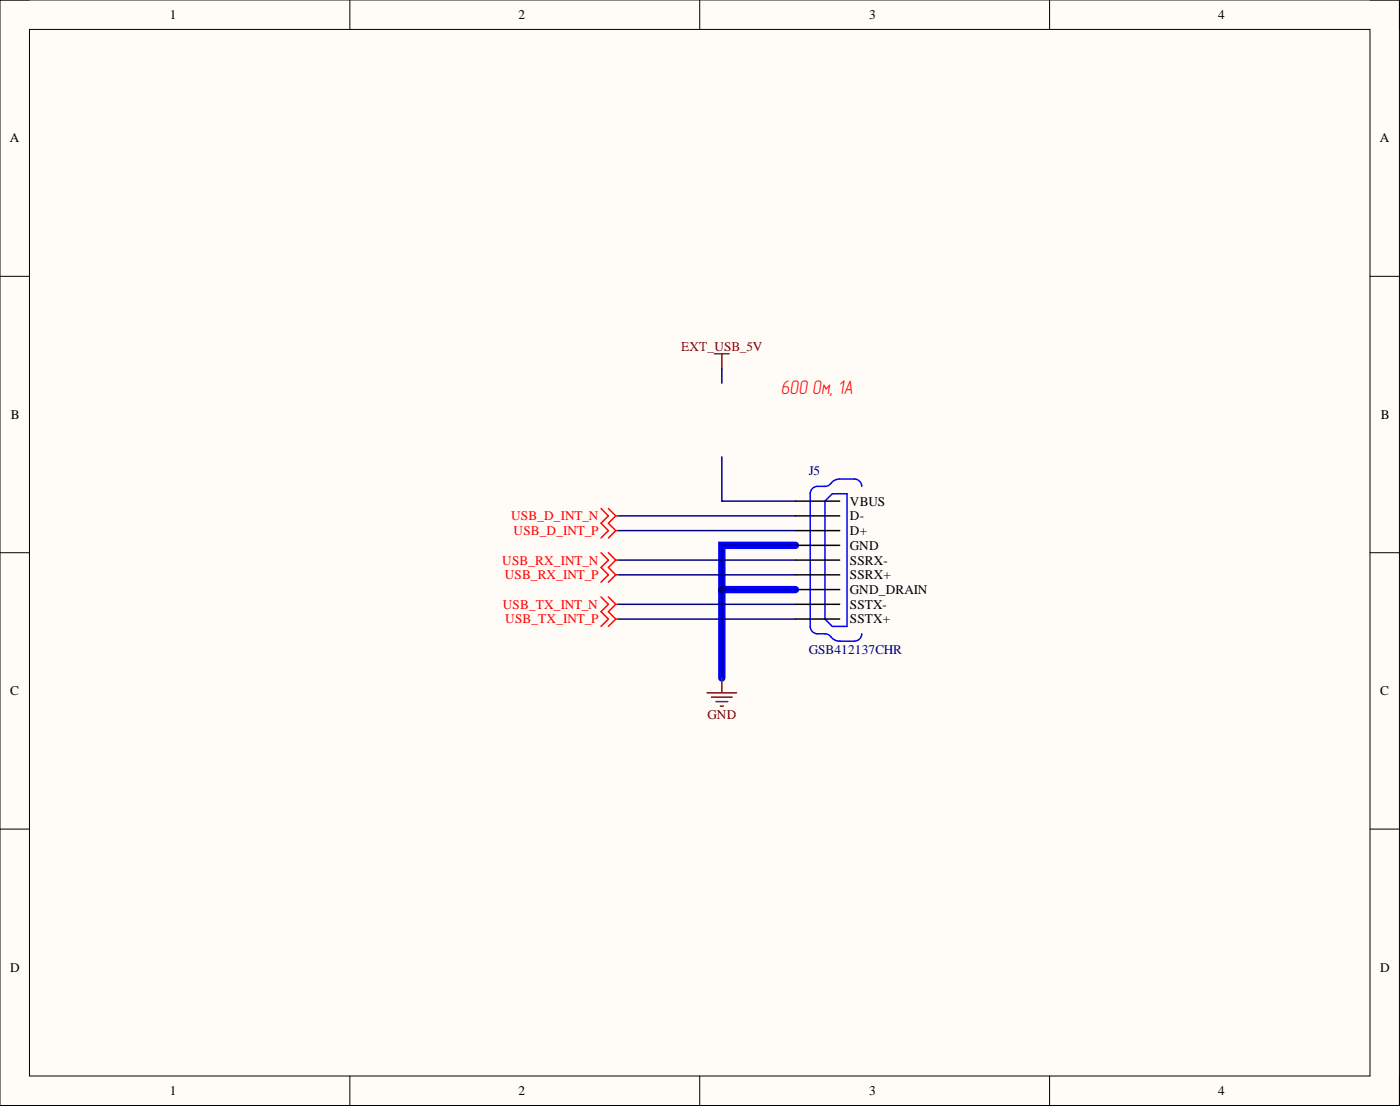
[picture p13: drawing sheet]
<svg xmlns="http://www.w3.org/2000/svg" width="241mm" height="190mm" viewBox="0 0 241 190" stroke-linecap="round" stroke-linejoin="round" font-family="sans-serif">
<defs><g id="words">
<text font-size="3.4" fill="#f00" x="134.6" y="67.8">600 Ом, 1А</text>
<g font-size="2.3">
<text x="29.3" y="3.3">1</text>
<text x="89.4" y="3.3">2</text>
<text x="149.8" y="3.3">3</text>
<text x="210" y="3.3">4</text>
<text x="1.7" y="24.5">A</text>
<text x="237.8" y="24.5">A</text>
<text x="1.9" y="72.2">B</text>
<text x="238" y="72.2">B</text>
<text x="146.5" y="87.1">VBUS</text>
<text x="146.5" y="89.6">D-</text>
<text x="146.5" y="92.2">D+</text>
<text x="146.5" y="94.7">GND</text>
<text x="146.5" y="97.2">SSRX-</text>
<text x="146.5" y="99.8">SSRX+</text>
<text x="146.5" y="102.3">GND_DRAIN</text>
<text x="146.5" y="104.9">SSTX-</text>
<text x="146.5" y="107.4">SSTX+</text>
<text x="1.8" y="119.7">C</text>
<text x="237.9" y="119.7">C</text>
<text x="1.8" y="167.4">D</text>
<text x="237.9" y="167.4">D</text>
<text x="29.3" y="188.6">1</text>
<text x="89.4" y="188.6">2</text>
<text x="149.8" y="188.6">3</text>
<text x="210" y="188.6">4</text>
</g>
<g font-size="2.3" fill="#800000">
<text x="117.4" y="60.4">EXT_USB_5V</text>
<text x="122" y="123.9">GND</text>
</g>
<g font-size="2.3" fill="#000080">
<text x="139.4" y="81.7">J5</text>
<text x="139.4" y="112.7">GSB412137CHR</text>
</g>
<g font-size="2.3" fill="#f00">
<text x="88.1" y="89.6">USB_D_INT_N</text>
<text x="88.5" y="92.2">USB_D_INT_P</text>
<text x="86.6" y="97.2">USB_RX_INT_N</text>
<text x="87" y="99.8">USB_RX_INT_P</text>
<text x="86.7" y="104.9">USB_TX_INT_N</text>
<text x="87.1" y="107.4">USB_TX_INT_P</text>
</g>
</g></defs>
<path d="M0 0h241.2v190.4h-241.2z" fill-rule="evenodd" fill="#fffcf8"/>
<path d="M0 0h241.2v190.4h-241.2z" fill="none" stroke="#000" stroke-width=".17"/>
<path d="M5.1 5.1h231v180.2h-231z" fill-rule="evenodd" fill="#fffcf8"/>
<g fill="none" stroke="#000" stroke-width=".17">
<path d="M0 0h5.1M60.3 0v5.1M120.6 0v5.1M180.9 0v5.1M236.1 0h5.1v5.1M5.1 5.1h231v180.2h-231zM0 47.6h5.1M236.1 47.6h5.1M0 95.2h5.1M236.1 95.2h5.1M0 142.8h5.1M236.1 142.8h5.1"/>
<path d="M60.3 185.3v5.1M120.6 185.3v5.1M180.9 185.3v5.1M241.2 185.3v5.1"/>
</g>
<path d="M137.1 93.9h-12.7v7.6h12.7M124.4 101.5v15.3" fill="none" stroke="#00f" stroke-width="1.3"/>
<path d="M142.2 86.3l1.3-1.3h2.5v22.9h-2.5l-1.3-1.3zM143.2 83.3a1.27 1.27 0 0 1-1 .5h-1.3a1.27 1.27 0 0 0-1.3 1.2v22.9a1.27 1.27 0 0 0 1.3 1.3 2.46 2.46 0 0 1 2.1 .3l.7 .7 .7 .2h2.9a1.27 1.27 0 0 0 1.2-1.2M143.2 83.3l.5-.5 .7-.3h2.9a1.27 1.27 0 0 1 1.2 1.3" fill="none" stroke="#00f" stroke-width=".25"/>
<path d="M137.1 86.3h7.6M137.1 88.9h7.6M137.1 91.4h7.6M137.1 93.9h7.6M137.1 96.5h7.6M137.1 99h7.6M137.1 101.5h7.6M137.1 104.1h7.6M137.1 106.6h7.6" fill="none" stroke="#000" stroke-width=".25"/>
<g fill="none" stroke="#f00" stroke-width=".25">
<path d="M103.6 95.2l1.3 1.3-1.3 1.2 1.3 1.3-1.3 1.3M103.6 87.6l1.3 1.3-1.3 1.2 1.3 1.3-1.3 1.3M104.9 95.2l1.2 1.3M104.9 87.6l1.2 1.3M106.1 96.5l-1.2 1.2 1.2 1.3M106.1 96.5h.5M106.1 99l-1.2 1.3M106.1 99h.5M106.1 91.4l-1.2 1.3M106.1 88.9l-1.2 1.2 1.2 1.3M106.1 91.4h.5M106.1 88.9h.5"/>
<path d="M103.6 102.8l1.3 1.3-1.3 1.3 1.3 1.2-1.3 1.3M104.9 102.8l1.2 1.3M106.1 106.6l-1.2 1.3M106.1 104.1l-1.2 1.3 1.2 1.2M106.1 106.6h.5M106.1 104.1h.5"/>
</g>
<path d="M106.6 99h30.5M106.6 96.5h30.5M106.6 88.9h30.5M106.6 91.4h30.5M137.1 93.9h-12.7v7.6h12.7M106.6 106.6h30.5M106.6 104.1h30.5" fill="none" stroke="#000080" stroke-width=".25"/>
<circle cx="124.4" cy="101.5" r=".51" fill="#000080"/>
<circle cx="124.4" cy="101.5" r=".51" fill="none" stroke="#000080" stroke-width=".17"/>
<path d="M124.4 101.5v15.3" fill="none" stroke="#000080" stroke-width=".25"/>
<circle cx="124.4" cy="101.5" r=".51" fill="#000080"/>
<circle cx="124.4" cy="101.5" r=".51" fill="none" stroke="#000080" stroke-width=".17"/>
<path d="M123.1 60.9h2.6M124.4 60.9v2.6M121.9 119.3h5.1M124.4 116.8v2.5M122.6 120.1h3.6M123.4 120.8h2M124.2 121.6h.5" fill="none" stroke="#800000" stroke-width=".25"/>
<path d="M124.4 78.7v7.6h12.7M124.4 63.5v2.5" fill="none" stroke="#000080" stroke-width=".25"/>
<use href="#words"/>
</svg>
